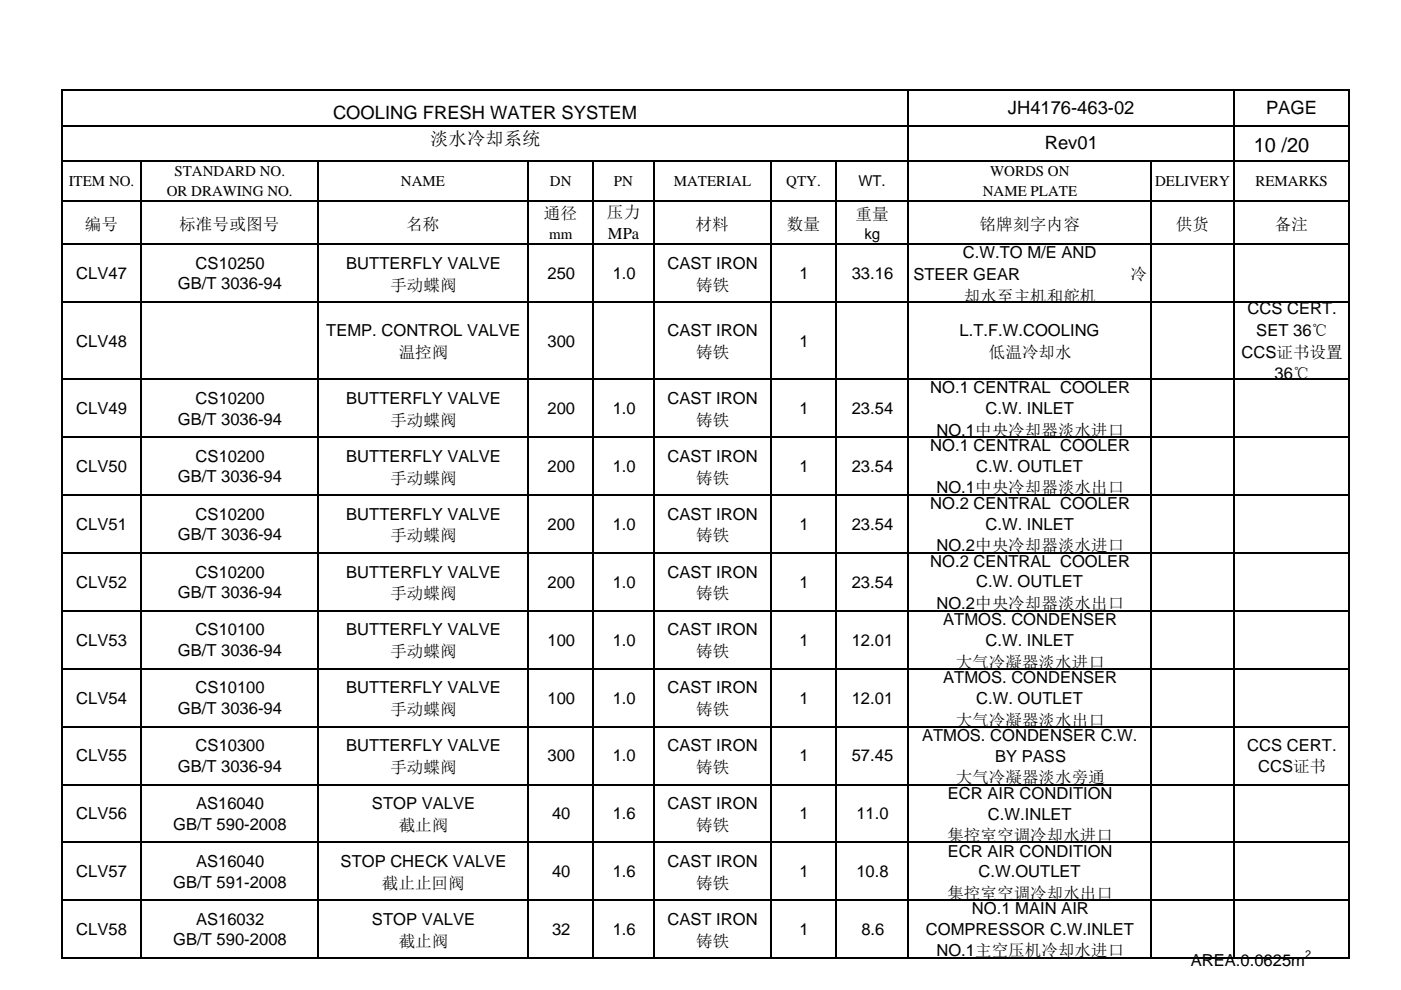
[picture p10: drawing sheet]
<svg xmlns="http://www.w3.org/2000/svg" width="297mm" height="210mm" viewBox="0 0 297 210" stroke-linecap="round" stroke-linejoin="round" font-family="sans-serif">
<defs><g id="words">
<text font-size="4.2" x="265.8" y="32.3">10 /20</text>
<g font-size="3.9">
<text x="70.6" y="25.3">COOLING FRESH WATER SYSTEM</text>
<text x="213.7" y="24.1">JH4176-463-02</text>
<text x="268.4" y="24.3">PAGE</text>
<text x="91.2" y="30.7">淡水冷却系统</text>
<text x="221.5" y="31.6">Rev01</text>
</g>
<g font-size="3.5">
<text x="115.3" y="46.5">通径</text>
<text x="128.7" y="46.3">压力</text>
<text x="181.4" y="46.6">重量</text>
<text x="18" y="48.7">编号</text>
<text x="38" y="48.7">标准号或图号</text>
<text x="86.1" y="48.7">名称</text>
<text x="128.9" y="50.8">MPa</text>
<text x="147.4" y="48.7">材料</text>
<text x="166.8" y="48.7">数量</text>
<text x="207.7" y="48.7">铭牌刻字内容</text>
<text x="249.3" y="48.7">供货</text>
<text x="270.3" y="48.7">备注</text>
<text x="16.2" y="59.2">CLV47</text>
<text x="41.5" y="57">CS10250</text>
<text x="73.4" y="57">BUTTERFLY VALVE</text>
<text x="116.1" y="59.2">250</text>
<text x="129.9" y="59.2">1.0</text>
<text x="141.5" y="57">CAST IRON</text>
<text x="169.5" y="59.2">1</text>
<text x="180.6" y="59.2">33.16</text>
<text x="193.7" y="59.4">STEER GEAR</text>
<text x="204.2" y="54.7">C.W.TO M/E AND</text>
<text x="239.7" y="59.4">冷</text>
<text x="37.7" y="61.4">GB/T 3036-94</text>
<text x="82.8" y="61.6">手动蝶阀</text>
<text x="147.6" y="61.6">铸铁</text>
<text x="204.4" y="64">却水至主机和舵机</text>
<text x="69.2" y="71.3">TEMP. CONTROL VALVE</text>
<text x="141.5" y="71.3">CAST IRON</text>
<text x="203.5" y="71.3">L.T.F.W.COOLING</text>
<text x="264.5" y="66.6">CCS CERT.</text>
<text x="266.4" y="71.2">SET 36℃</text>
<text x="16.2" y="73.5">CLV48</text>
<text x="84.5" y="75.9">温控阀</text>
<text x="116.1" y="73.5">300</text>
<text x="147.6" y="75.9">铸铁</text>
<text x="169.5" y="73.5">1</text>
<text x="209.7" y="75.9">低温冷却水</text>
<text x="263.2" y="75.9">CCS证书设置</text>
<text x="197.2" y="83.4">NO.1 CENTRAL COOLER</text>
<text x="270.3" y="80.5">36℃</text>
<text x="16.2" y="87.8">CLV49</text>
<text x="41.5" y="85.7">CS10200</text>
<text x="73.4" y="85.7">BUTTERFLY VALVE</text>
<text x="116.1" y="87.8">200</text>
<text x="129.9" y="87.8">1.0</text>
<text x="141.5" y="85.7">CAST IRON</text>
<text x="169.5" y="87.8">1</text>
<text x="180.6" y="87.8">23.54</text>
<text x="209" y="87.8">C.W. INLET</text>
<text x="37.7" y="90">GB/T 3036-94</text>
<text x="82.8" y="90.3">手动蝶阀</text>
<text x="147.6" y="90.3">铸铁</text>
<text x="197.2" y="95.7">NO.1 CENTRAL COOLER</text>
<text x="198.5" y="92.4">NO.1中央冷却器淡水进口</text>
<text x="16.2" y="100.1">CLV50</text>
<text x="41.5" y="98">CS10200</text>
<text x="73.4" y="98">BUTTERFLY VALVE</text>
<text x="116.1" y="100.1">200</text>
<text x="129.9" y="100.1">1.0</text>
<text x="141.5" y="98">CAST IRON</text>
<text x="169.5" y="100.1">1</text>
<text x="180.6" y="100.1">23.54</text>
<text x="207" y="100">C.W. OUTLET</text>
<text x="37.7" y="102.3">GB/T 3036-94</text>
<text x="82.8" y="102.6">手动蝶阀</text>
<text x="147.6" y="102.6">铸铁</text>
<text x="197.2" y="107.9">NO.2 CENTRAL COOLER</text>
<text x="198.5" y="104.6">NO.1中央冷却器淡水出口</text>
<text x="16.2" y="112.4">CLV51</text>
<text x="41.5" y="110.2">CS10200</text>
<text x="73.4" y="110.2">BUTTERFLY VALVE</text>
<text x="116.1" y="112.4">200</text>
<text x="129.9" y="112.4">1.0</text>
<text x="141.5" y="110.2">CAST IRON</text>
<text x="169.5" y="112.4">1</text>
<text x="180.6" y="112.4">23.54</text>
<text x="209" y="112.3">C.W. INLET</text>
<text x="37.7" y="114.6">GB/T 3036-94</text>
<text x="82.8" y="114.9">手动蝶阀</text>
<text x="147.6" y="114.9">铸铁</text>
<text x="198.5" y="116.9">NO.2中央冷却器淡水进口</text>
<text x="16.2" y="124.7">CLV52</text>
<text x="41.5" y="122.5">CS10200</text>
<text x="73.4" y="122.5">BUTTERFLY VALVE</text>
<text x="116.1" y="124.7">200</text>
<text x="129.9" y="124.7">1.0</text>
<text x="141.5" y="122.5">CAST IRON</text>
<text x="169.5" y="124.7">1</text>
<text x="180.6" y="124.7">23.54</text>
<text x="197.2" y="120.2">NO.2 CENTRAL COOLER</text>
<text x="207" y="124.6">C.W. OUTLET</text>
<text x="37.7" y="126.9">GB/T 3036-94</text>
<text x="82.8" y="127.1">手动蝶阀</text>
<text x="147.6" y="127.1">铸铁</text>
<text x="198.5" y="129.2">NO.2中央冷却器淡水出口</text>
<text x="16.2" y="136.9">CLV53</text>
<text x="41.5" y="134.8">CS10100</text>
<text x="73.4" y="134.8">BUTTERFLY VALVE</text>
<text x="116.1" y="136.9">100</text>
<text x="129.9" y="136.9">1.0</text>
<text x="141.5" y="134.8">CAST IRON</text>
<text x="169.5" y="136.9">1</text>
<text x="180.6" y="136.9">12.01</text>
<text x="200" y="132.6">ATMOS. CONDENSER</text>
<text x="209" y="137">C.W. INLET</text>
<text x="37.7" y="139.1">GB/T 3036-94</text>
<text x="82.8" y="139.4">手动蝶阀</text>
<text x="147.6" y="139.4">铸铁</text>
<text x="202.6" y="141.6">大气冷凝器淡水进口</text>
<text x="16.2" y="149.2">CLV54</text>
<text x="41.5" y="147.1">CS10100</text>
<text x="73.4" y="147.1">BUTTERFLY VALVE</text>
<text x="116.1" y="149.2">100</text>
<text x="129.9" y="149.2">1.0</text>
<text x="141.5" y="147.1">CAST IRON</text>
<text x="169.5" y="149.2">1</text>
<text x="180.6" y="149.2">12.01</text>
<text x="200" y="144.9">ATMOS. CONDENSER</text>
<text x="207" y="149.3">C.W. OUTLET</text>
<text x="37.7" y="151.4">GB/T 3036-94</text>
<text x="82.8" y="151.7">手动蝶阀</text>
<text x="147.6" y="151.7">铸铁</text>
<text x="202.6" y="153.9">大气冷凝器淡水出口</text>
<text x="16.2" y="161.5">CLV55</text>
<text x="41.5" y="159.3">CS10300</text>
<text x="73.4" y="159.3">BUTTERFLY VALVE</text>
<text x="116.1" y="161.5">300</text>
<text x="129.9" y="161.5">1.0</text>
<text x="141.5" y="159.3">CAST IRON</text>
<text x="169.5" y="161.5">1</text>
<text x="180.6" y="161.5">57.45</text>
<text x="195.5" y="157.2">ATMOS. CONDENSER C.W.</text>
<text x="211" y="161.5">BY PASS</text>
<text x="264.5" y="159.2">CCS CERT.</text>
<text x="37.7" y="163.7">GB/T 3036-94</text>
<text x="82.8" y="164">手动蝶阀</text>
<text x="147.6" y="164">铸铁</text>
<text x="202.6" y="166.2">大气冷凝器淡水旁通</text>
<text x="266.7" y="163.8">CCS证书</text>
<text x="16.2" y="173.8">CLV56</text>
<text x="41.6" y="171.6">AS16040</text>
<text x="78.9" y="171.6">STOP VALVE</text>
<text x="117" y="173.8">40</text>
<text x="129.9" y="173.8">1.6</text>
<text x="141.5" y="171.6">CAST IRON</text>
<text x="169.5" y="173.8">1</text>
<text x="181.6" y="173.8">11.0</text>
<text x="201" y="169.5">ECR AIR CONDITION</text>
<text x="209.5" y="173.8">C.W.INLET</text>
<text x="36.7" y="176">GB/T 590-2008</text>
<text x="84.5" y="176.2">截止阀</text>
<text x="147.6" y="176.2">铸铁</text>
<text x="200.9" y="178.4">集控室空调冷却水进口</text>
<text x="41.6" y="183.9">AS16040</text>
<text x="72.2" y="183.9">STOP CHECK VALVE</text>
<text x="141.5" y="183.9">CAST IRON</text>
<text x="201" y="181.7">ECR AIR CONDITION</text>
<text x="16.2" y="186.1">CLV57</text>
<text x="36.7" y="188.3">GB/T 591-2008</text>
<text x="81" y="188.5">截止止回阀</text>
<text x="117" y="186.1">40</text>
<text x="129.9" y="186.1">1.6</text>
<text x="147.6" y="188.5">铸铁</text>
<text x="169.5" y="186.1">1</text>
<text x="181.6" y="186.1">10.8</text>
<text x="200.9" y="190.7">集控室空调冷却水出口</text>
<text x="207.5" y="186.1">C.W.OUTLET</text>
<text x="41.6" y="196.2">AS16032</text>
<text x="78.9" y="196.2">STOP VALVE</text>
<text x="141.5" y="196.2">CAST IRON</text>
<text x="206.1" y="193.9">NO.1 MAIN AIR</text>
<text x="16.2" y="198.3">CLV58</text>
<text x="36.7" y="200.5">GB/T 590-2008</text>
<text x="84.5" y="200.8">截止阀</text>
<text x="117" y="198.3">32</text>
<text x="129.9" y="198.3">1.6</text>
<text x="147.6" y="200.8">铸铁</text>
<text x="169.5" y="198.3">1</text>
<text x="182.6" y="198.3">8.6</text>
<text x="196.3" y="198.2">COMPRESSOR C.W.INLET</text>
<text x="198.5" y="202.9">NO.1主空压机冷却水进口</text>
<text x="252.5" y="204.9">AREA:0.0625m</text>
</g>
<g font-size="3.2">
<text x="14.6" y="39.5">ITEM NO.</text>
<text x="35.3" y="41.5">OR DRAWING NO.</text>
<text x="37" y="37.4">STANDARD NO.</text>
<text x="85" y="39.5">NAME</text>
<text x="116.6" y="39.5">DN</text>
<text x="130.2" y="39.5">PN</text>
<text x="142.9" y="39.5">MATERIAL</text>
<text x="166.7" y="39.5">QTY.</text>
<text x="182" y="39.5">WT.</text>
<text x="208.4" y="41.5">NAME PLATE</text>
<text x="209.9" y="37.4">WORDS ON</text>
<text x="244.9" y="39.5">DELIVERY</text>
<text x="266.2" y="39.5">REMARKS</text>
<text x="116.5" y="50.6">mm</text>
<text x="183.3" y="50.6">kg</text>
</g>
<text font-size="2.3" x="276.7" y="203.2">2</text>
</g></defs>
<g fill="none" stroke="#000" stroke-width=".34">
<path d="M13.2 19v33M13.3 19.1h272.9M192.6 19.3v32.7M261.6 19.3v32.7M286 19.3v32.7M13.3 26.6h272.9M13.3 34.1h272.9M29.8 34.3v17.7M67.4 34.3v17.7M111.9 34.3v17.7M125.8 34.3v17.7M138.6 34.3v17.7"/>
<path d="M163.4 34.3v17.7M177.3 34.3v17.7M244 34.3v17.7M13.3 42.6h272.9M13.3 51.8h272.9"/>
</g>
<path d="M13.3 52h272.8v151.3h-272.8z" fill="#fff"/>
<g fill="none" stroke="#000" stroke-width=".34">
<path d="M13.2 51.6v151.8M13.3 51.8h272.9M29.8 52v151.4M67.4 52v151.4M111.9 52v151.4M125.8 52v151.4M138.6 52v151.4M163.4 52v151.4M177.3 52v151.4M192.6 52v151.4M244 52v151.4M261.6 52v151.4"/>
<path d="M286 52v151.4M13.3 64.1h272.9M13.3 80.5h272.9M13.3 92.8h272.9M13.3 105h272.9M13.3 117.3h272.9M13.3 129.6h272.9M13.3 141.9h272.9M13.3 154.1h272.9M13.3 166.4h272.9M13.3 178.7h272.9M13.3 191h272.9"/>
<path d="M13.3 203.2h272.9"/>
</g>
<use href="#words"/>
</svg>
